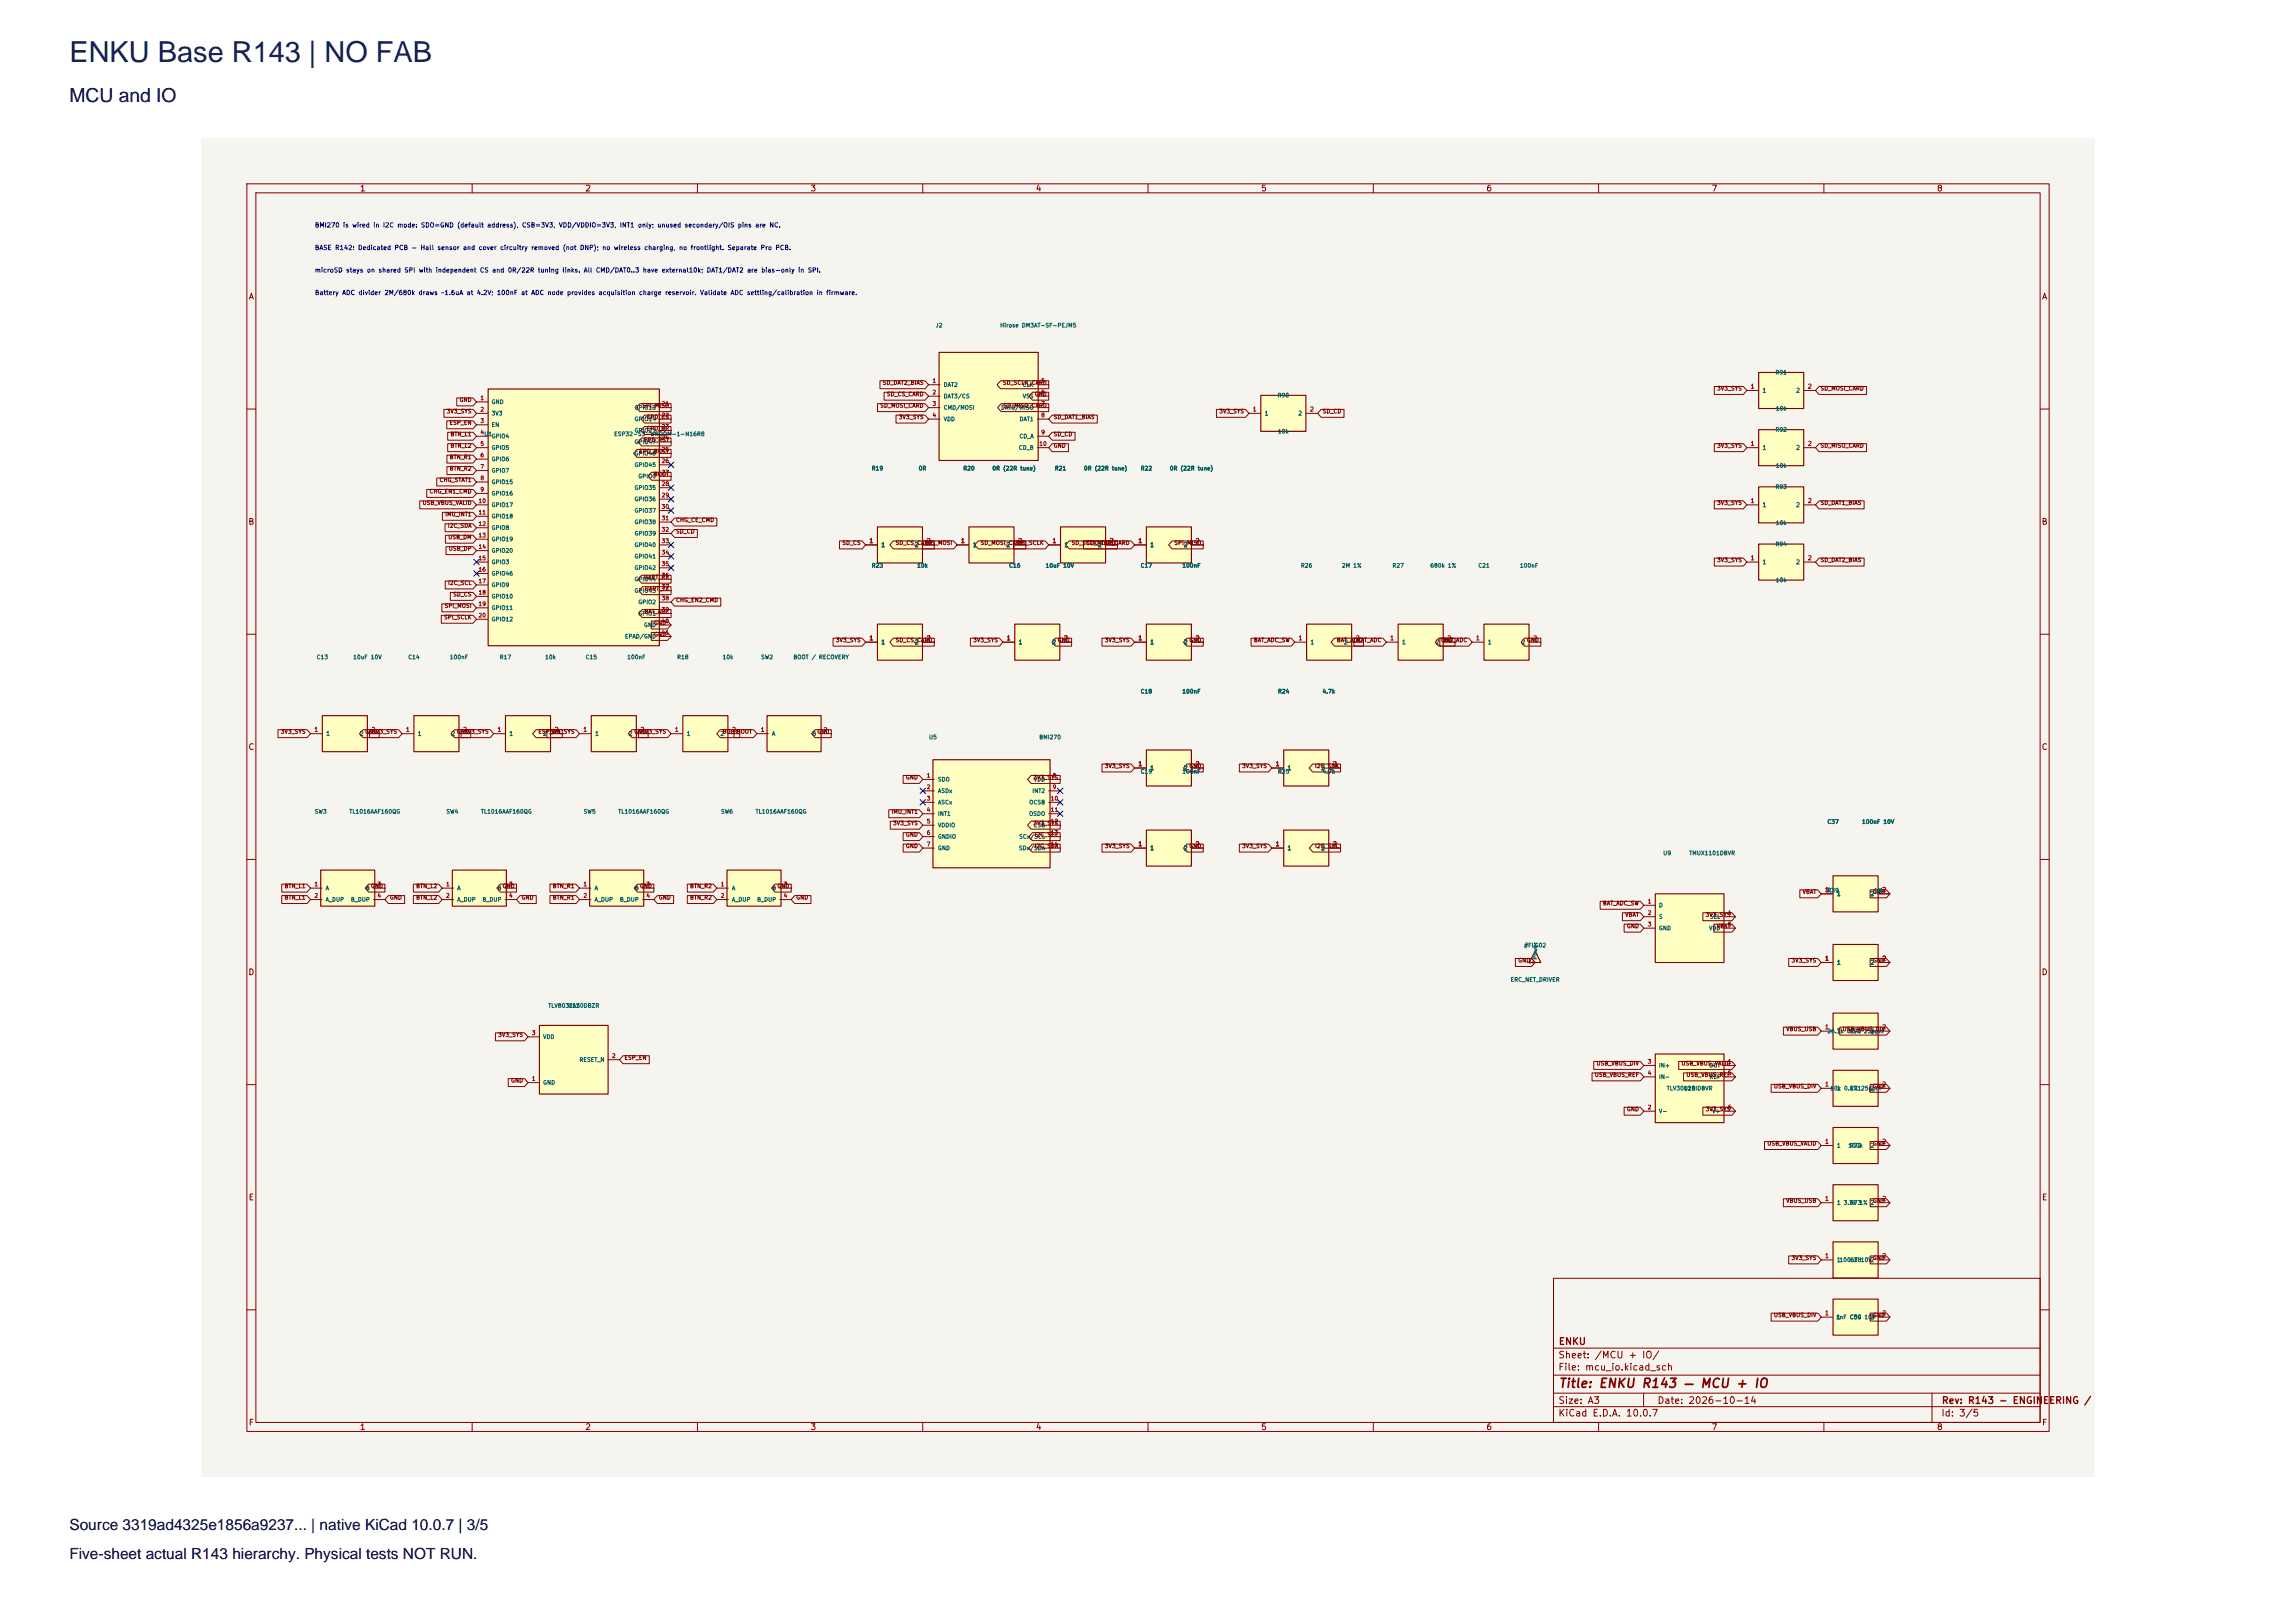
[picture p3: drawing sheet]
<svg xmlns="http://www.w3.org/2000/svg" width="420mm" height="297mm" viewBox="0 0 420 297" stroke-linecap="round" stroke-linejoin="round" font-family="sans-serif">
<defs><g id="words">
<text font-size="5.3" fill="#172b40" x="12.7" y="11.3">ENKU Base R143 | NO FAB</text>
<text font-size="3.5" x="12.7" y="18.7">MCU and IO</text>
<g font-size="2.8">
<text x="12.7" y="280.1">Source 3319ad4325e1856a9237... | native KiCad 10.0.7 | 3/5</text>
<text x="12.7" y="285.4">Five-sheet actual R143 hierarchy. Physical tests NOT RUN.</text>
</g>
<text font-size="1.7" fill="#840000" x="285" y="254.4">Title: ENKU R143 — MCU + IO</text>
<g font-size="1.2" fill="#840000">
<text x="285" y="251.1">File: mcu_io.kicad_sch</text>
<text x="285" y="248.9">Sheet: /MCU + IO/</text>
<text x="285" y="246.4">ENKU</text>
<text x="285" y="257.2">Size: A3</text>
<text x="303.1" y="257.2">Date: 2026-10-14</text>
<text x="355.1" y="257.2">Rev: R143 - ENGINEERING /</text>
<text x="285" y="259.5">KiCad E.D.A. 10.0.7</text>
<text x="355" y="259.5">Id: 3/5</text>
</g>
<g font-size="1.1" fill="#840000">
<text x="65.7" y="35.3">1</text>
<text x="106.9" y="35.3">2</text>
<text x="148.2" y="35.3">3</text>
<text x="189.4" y="35.3">4</text>
<text x="230.6" y="35.3">5</text>
<text x="271.8" y="35.3">6</text>
<text x="313" y="35.3">7</text>
<text x="354.2" y="35.3">8</text>
<text x="45.4" y="55.1">A</text>
<text x="373.4" y="55.1">A</text>
<text x="45.3" y="96.3">B</text>
<text x="373.4" y="96.3">B</text>
<text x="45.3" y="137.5">C</text>
<text x="373.4" y="137.5">C</text>
<text x="45.3" y="178.7">D</text>
<text x="373.4" y="178.7">D</text>
<text x="45.4" y="219.9">E</text>
<text x="373.4" y="219.9">E</text>
<text x="45.4" y="261.1">F</text>
<text x="65.7" y="261.9">1</text>
<text x="106.9" y="261.9">2</text>
<text x="148.2" y="261.9">3</text>
<text x="189.4" y="261.9">4</text>
<text x="230.6" y="261.9">5</text>
<text x="271.8" y="261.9">6</text>
<text x="313" y="261.9">7</text>
<text x="354.2" y="261.9">8</text>
<text x="373.4" y="261.1">F</text>
</g>
<g font-size=".8" fill="#0000c2">
<text x="57.5" y="41.8">BMI270 is wired in I2C mode: SDO=GND (default address), CSB=3V3, VDD/VDDIO=3V3, INT1 only; unused secondary/OIS pins are NC.</text>
<text x="57.5" y="45.9">BASE R142: Dedicated PCB - Hall sensor and cover circuitry removed (not DNP); no wireless charging, no frontlight. Separate Pro PCB.</text>
<text x="57.5" y="50.1">microSD stays on shared SPI with independent CS and 0R/22R tuning links. All CMD/DAT0..3 have external10k; DAT1/DAT2 are bias-only in SPI.</text>
<text x="57.5" y="54.2">Battery ADC divider 2M/680k draws ~1.6uA at 4.2V; 100nF at ADC node provides acquisition charge reservoir. Validate ADC settling/calibration in firmware.</text>
</g>
<g font-size=".8" fill="#a90000">
<text x="320.1" y="71.3">1</text>
<text x="330.6" y="71.3">2</text>
<text x="229.1" y="75.5">1</text>
<text x="239.5" y="75.5">2</text>
<text x="320.1" y="81.8">1</text>
<text x="330.6" y="81.8">2</text>
<text x="320.1" y="92.2">1</text>
<text x="330.6" y="92.2">2</text>
<text x="158.9" y="99.6">1</text>
<text x="169.4" y="99.6">2</text>
<text x="175.7" y="99.6">1</text>
<text x="186.1" y="99.6">2</text>
<text x="192.4" y="99.6">1</text>
<text x="202.9" y="99.6">2</text>
<text x="208.1" y="99.6">1</text>
<text x="218.6" y="99.6">2</text>
<text x="320.1" y="102.7">1</text>
<text x="330.6" y="102.7">2</text>
<text x="158.9" y="117.4">1</text>
<text x="169.4" y="117.4">2</text>
<text x="184.1" y="117.4">1</text>
<text x="194.5" y="117.4">2</text>
<text x="208.1" y="117.4">1</text>
<text x="218.6" y="117.4">2</text>
<text x="237.4" y="117.4">1</text>
<text x="247.9" y="117.4">2</text>
<text x="254.2" y="117.4">1</text>
<text x="264.7" y="117.4">2</text>
<text x="269.9" y="117.4">1</text>
<text x="280.4" y="117.4">2</text>
<text x="57.4" y="134.1">1</text>
<text x="67.9" y="134.1">2</text>
<text x="74.1" y="134.1">1</text>
<text x="84.6" y="134.1">2</text>
<text x="90.9" y="134.1">1</text>
<text x="101.4" y="134.1">2</text>
<text x="106.6" y="134.1">1</text>
<text x="117.1" y="134.1">2</text>
<text x="123.3" y="134.1">1</text>
<text x="133.8" y="134.1">2</text>
<text x="208.1" y="140.4">1</text>
<text x="218.6" y="140.4">2</text>
<text x="233.3" y="140.4">1</text>
<text x="243.7" y="140.4">2</text>
<text x="208.1" y="155">1</text>
<text x="218.6" y="155">2</text>
<text x="233.3" y="155">1</text>
<text x="243.7" y="155">2</text>
<text x="333.7" y="163.4">1</text>
<text x="333.7" y="176">1</text>
<text x="344.2" y="176">2</text>
<text x="333.7" y="188.5">1</text>
<text x="344.2" y="188.5">2</text>
<text x="333.7" y="199">1</text>
<text x="344.2" y="199">2</text>
<text x="333.7" y="209.5">1</text>
<text x="344.2" y="209.5">2</text>
<text x="333.7" y="219.9">1</text>
<text x="344.2" y="219.9">2</text>
<text x="333.7" y="230.4">1</text>
<text x="344.2" y="230.4">2</text>
<text x="333.7" y="240.9">1</text>
<text x="344.2" y="240.9">2</text>
</g>
<g font-size=".8" fill="#006464">
<text x="231.2" y="76.2">1</text>
<text x="237.4" y="76.2">2</text>
<text x="322.3" y="72">1</text>
<text x="328.4" y="72">2</text>
<text x="322.3" y="82.5">1</text>
<text x="328.4" y="82.5">2</text>
<text x="322.3" y="93">1</text>
<text x="328.4" y="93">2</text>
<text x="161.1" y="100.3">1</text>
<text x="167.2" y="100.3">2</text>
<text x="177.8" y="100.3">1</text>
<text x="184" y="100.3">2</text>
<text x="194.6" y="100.3">1</text>
<text x="200.7" y="100.3">2</text>
<text x="210.3" y="100.3">1</text>
<text x="216.4" y="100.3">2</text>
<text x="322.3" y="103.5">1</text>
<text x="328.4" y="103.5">2</text>
<text x="161.1" y="118.1">1</text>
<text x="167.2" y="118.1">2</text>
<text x="186.2" y="118.1">1</text>
<text x="192.4" y="118.1">2</text>
<text x="210.3" y="118.1">1</text>
<text x="216.4" y="118.1">2</text>
<text x="239.6" y="118.1">1</text>
<text x="245.7" y="118.1">2</text>
<text x="256.3" y="118.1">1</text>
<text x="262.5" y="118.1">2</text>
<text x="272.1" y="118.1">1</text>
<text x="278.2" y="118.1">2</text>
<text x="59.6" y="134.9">1</text>
<text x="65.7" y="134.9">2</text>
<text x="76.3" y="134.9">1</text>
<text x="82.5" y="134.9">2</text>
<text x="93.1" y="134.9">1</text>
<text x="99.2" y="134.9">2</text>
<text x="108.8" y="134.9">1</text>
<text x="114.9" y="134.9">2</text>
<text x="125.5" y="134.9">1</text>
<text x="131.7" y="134.9">2</text>
<text x="210.3" y="141.1">1</text>
<text x="216.4" y="141.1">2</text>
<text x="235.4" y="141.1">1</text>
<text x="241.6" y="141.1">2</text>
<text x="210.3" y="155.8">1</text>
<text x="216.4" y="155.8">2</text>
<text x="235.4" y="155.8">1</text>
<text x="241.6" y="155.8">2</text>
<text x="335.9" y="164.2">1</text>
<text x="342" y="164.2">2</text>
<text x="335.9" y="176.7">1</text>
<text x="342" y="176.7">2</text>
<text x="335.9" y="189.3">1</text>
<text x="342" y="189.3">2</text>
<text x="335.9" y="199.8">1</text>
<text x="342" y="199.8">2</text>
<text x="335.9" y="210.2">1</text>
<text x="342" y="210.2">2</text>
<text x="335.9" y="220.7">1</text>
<text x="335.9" y="231.2">1</text>
<text x="342" y="231.2">2</text>
<text x="335.9" y="241.6">1</text>
<text x="342" y="241.6">2</text>
</g>
<g font-size=".7" fill="#006464">
<text x="171.1" y="60.1">J2</text>
<text x="182.9" y="60.1">Hirose DM3AT-SF-PEJM5</text>
<text x="172.5" y="71">DAT2</text>
<text x="187" y="71">CLK</text>
<text x="324.7" y="68.7">R91</text>
<text x="89.8" y="74.1">GND</text>
<text x="89.8" y="76.2">3V3</text>
<text x="116" y="75.1">GPIO13</text>
<text x="116" y="77.2">GPIO14</text>
<text x="172.5" y="73.1">DAT3/CS</text>
<text x="172.5" y="75.1">CMD/MOSI</text>
<text x="172.5" y="77.2">VDD</text>
<text x="183" y="75.1">DAT0/MISO</text>
<text x="186.4" y="77.2">DAT1</text>
<text x="187" y="73.1">VSS</text>
<text x="233.6" y="72.9">R90</text>
<text x="324.8" y="75.3">10k</text>
<text x="88.5" y="80">U1</text>
<text x="89.8" y="78.3">EN</text>
<text x="89.8" y="80.4">GPIO4</text>
<text x="89.8" y="82.5">GPIO5</text>
<text x="112.3" y="80">ESP32-S3-WROOM-1-N16R8</text>
<text x="116" y="79.3">GPIO21</text>
<text x="116" y="81.4">GPIO47</text>
<text x="116" y="83.5">GPIO48</text>
<text x="186.3" y="82.5">CD_B</text>
<text x="186.4" y="80.4">CD_A</text>
<text x="233.7" y="79.5">10k</text>
<text x="324.7" y="79.2">R92</text>
<text x="89.8" y="84.6">GPIO6</text>
<text x="89.8" y="86.7">GPIO7</text>
<text x="89.8" y="88.8">GPIO15</text>
<text x="116" y="85.6">GPIO45</text>
<text x="116" y="89.8">GPIO35</text>
<text x="116.7" y="87.7">GPIO0</text>
<text x="159.4" y="86.3">R19</text>
<text x="168" y="86.3">0R</text>
<text x="176.1" y="86.3">R20</text>
<text x="181.4" y="86.3">0R (22R tune)</text>
<text x="192.9" y="86.3">R21</text>
<text x="198.2" y="86.3">0R (22R tune)</text>
<text x="208.6" y="86.3">R22</text>
<text x="213.9" y="86.3">0R (22R tune)</text>
<text x="324.7" y="89.6">R93</text>
<text x="324.8" y="85.8">10k</text>
<text x="89.8" y="90.8">GPIO16</text>
<text x="89.8" y="92.9">GPIO17</text>
<text x="89.8" y="95">GPIO18</text>
<text x="116" y="91.9">GPIO36</text>
<text x="116" y="94">GPIO37</text>
<text x="89.8" y="97.1">GPIO8</text>
<text x="89.8" y="99.2">GPIO19</text>
<text x="89.8" y="101.3">GPIO20</text>
<text x="116" y="96.1">GPIO38</text>
<text x="116" y="98.2">GPIO39</text>
<text x="116" y="100.3">GPIO40</text>
<text x="324.7" y="100.1">R94</text>
<text x="324.8" y="96.2">10k</text>
<text x="89.8" y="103.4">GPIO3</text>
<text x="89.8" y="105.5">GPIO46</text>
<text x="89.8" y="107.6">GPIO9</text>
<text x="116" y="102.4">GPIO41</text>
<text x="116" y="104.5">GPIO42</text>
<text x="116" y="106.5">GPIO44</text>
<text x="159.4" y="104">R23</text>
<text x="167.7" y="104">10k</text>
<text x="184.5" y="104">C16</text>
<text x="191.2" y="104">10uF 10V</text>
<text x="208.6" y="104">C17</text>
<text x="216.2" y="104">100nF</text>
<text x="237.9" y="104">R26</text>
<text x="245.4" y="104">2M 1%</text>
<text x="254.6" y="104">R27</text>
<text x="261.6" y="104">680k 1%</text>
<text x="270.3" y="104">C21</text>
<text x="277.9" y="104">100nF</text>
<text x="324.8" y="106.7">10k</text>
<text x="89.8" y="109.7">GPIO10</text>
<text x="89.8" y="111.8">GPIO11</text>
<text x="89.8" y="113.9">GPIO12</text>
<text x="116" y="108.6">GPIO43</text>
<text x="116.7" y="110.7">GPIO2</text>
<text x="116.7" y="112.8">GPIO1</text>
<text x="114.2" y="117">EPAD/GND</text>
<text x="117.7" y="114.9">GND</text>
<text x="57.8" y="120.8">C13</text>
<text x="64.5" y="120.8">10uF 10V</text>
<text x="74.6" y="120.8">C14</text>
<text x="82.2" y="120.8">100nF</text>
<text x="91.3" y="120.8">R17</text>
<text x="99.6" y="120.8">10k</text>
<text x="107" y="120.8">C15</text>
<text x="114.7" y="120.8">100nF</text>
<text x="123.8" y="120.8">R18</text>
<text x="132.1" y="120.8">10k</text>
<text x="139.1" y="120.8">SW2</text>
<text x="145" y="120.8">BOOT / RECOVERY</text>
<text x="208.6" y="127.1">C18</text>
<text x="216.2" y="127.1">100nF</text>
<text x="233.7" y="127.1">R24</text>
<text x="241.8" y="127.1">4.7k</text>
<text x="141.1" y="134.8">A</text>
<text x="148.5" y="134.8">B</text>
<text x="169.9" y="135.5">U5</text>
<text x="190" y="135.5">BMI270</text>
<text x="171.5" y="143.2">SDO</text>
<text x="189" y="143.2">VDD</text>
<text x="208.6" y="141.7">C19</text>
<text x="216.2" y="141.7">100nF</text>
<text x="233.7" y="141.7">R25</text>
<text x="241.8" y="141.7">4.7k</text>
<text x="57.5" y="149.1">SW3</text>
<text x="63.8" y="149.1">TL1016AAF160QG</text>
<text x="81.6" y="149.1">SW4</text>
<text x="87.9" y="149.1">TL1016AAF160QG</text>
<text x="106.7" y="149.1">SW5</text>
<text x="113" y="149.1">TL1016AAF160QG</text>
<text x="131.8" y="149.1">SW6</text>
<text x="138.1" y="149.1">TL1016AAF160QG</text>
<text x="171.5" y="145.3">ASDx</text>
<text x="171.5" y="147.4">ASCx</text>
<text x="171.5" y="149.5">INT1</text>
<text x="188.2" y="149.5">OSDO</text>
<text x="188.2" y="147.4">OCSB</text>
<text x="188.8" y="145.3">INT2</text>
<text x="171.5" y="151.6">VDDIO</text>
<text x="171.5" y="153.7">GNDIO</text>
<text x="171.5" y="155.7">GND</text>
<text x="186.3" y="155.7">SDx/SDA</text>
<text x="186.3" y="153.7">SCx/SCL</text>
<text x="189" y="151.6">CSB</text>
<text x="334.2" y="150.9">C37</text>
<text x="340.5" y="150.9">100nF 10V</text>
<text x="304.2" y="156.7">U9</text>
<text x="308.9" y="156.7">TMUX1101DBVR</text>
<text x="59.5" y="163.1">A</text>
<text x="59.5" y="165.2">A_DUP</text>
<text x="64.1" y="165.2">B_DUP</text>
<text x="66.9" y="163.1">B</text>
<text x="83.6" y="163.1">A</text>
<text x="83.6" y="165.2">A_DUP</text>
<text x="88.2" y="165.2">B_DUP</text>
<text x="90.9" y="163.1">B</text>
<text x="108.7" y="163.1">A</text>
<text x="108.7" y="165.2">A_DUP</text>
<text x="113.3" y="165.2">B_DUP</text>
<text x="116.1" y="163.1">B</text>
<text x="133.8" y="163.1">A</text>
<text x="133.8" y="165.2">A_DUP</text>
<text x="138.4" y="165.2">B_DUP</text>
<text x="141.2" y="163.1">B</text>
<text x="303.4" y="166.2">D</text>
<text x="334.2" y="163.5">R39</text>
<text x="342.7" y="163.5">1M2</text>
<text x="278.7" y="173.5">#FLG02</text>
<text x="303.4" y="168.3">S</text>
<text x="303.4" y="170.4">GND</text>
<text x="312.5" y="170.4">VDD</text>
<text x="312.7" y="168.3">SEL</text>
<text x="276.2" y="179.8">ERC_NET_DRIVER</text>
<text x="281.4" y="175.7" transform="rotate(-90 281.4 175.7)">Power</text>
<text x="100.2" y="184.6">TLV803EA30DBZR</text>
<text x="103.8" y="184.6">U11</text>
<text x="99.3" y="190.3">VDD</text>
<text x="334.2" y="189.2">26.7k 0.1% 25ppm</text>
<text x="338.3" y="189.2">R70</text>
<text x="105.9" y="194.5">RESET_N</text>
<text x="303.4" y="195.5">IN+</text>
<text x="303.4" y="197.6">IN-</text>
<text x="312.5" y="195.5">OUT</text>
<text x="312.6" y="197.6">REF</text>
<text x="99.3" y="198.7">GND</text>
<text x="303.4" y="203.9">V-</text>
<text x="304.8" y="199.7">TLV3012BIDBVR</text>
<text x="307.9" y="199.7">U10</text>
<text x="313.1" y="203.9">V+</text>
<text x="334.7" y="199.7">10k 0.1%</text>
<text x="338.3" y="199.7">R7125ppm</text>
<text x="338" y="210.2">100k</text>
<text x="338.3" y="210.2">R72</text>
<text x="337.2" y="220.6">3.3k 1% 2</text>
<text x="338.3" y="220.6">R73</text>
<text x="336.4" y="231.1">100nF</text>
<text x="338.3" y="231.1">C3810V</text>
<text x="335.7" y="241.6">1nF C0G 10V</text>
<text x="339" y="241.6">39</text>
</g>
<g font-size=".7" fill="#840000">
<text x="161.4" y="70.6">SD_DAT2_BIAS</text>
<text x="183.4" y="70.6">SD_SCLK_CARD</text>
<text x="314" y="71.6">3V3_SYS</text>
<text x="332.9" y="71.6">SD_MOSI_CARD</text>
<text x="81.6" y="75.8">3V3_SYS</text>
<text x="82.1" y="77.9">ESP_EN</text>
<text x="84" y="73.7">GND</text>
<text x="117.4" y="74.8">SPI_MISO</text>
<text x="118.2" y="76.9">EPD_CS</text>
<text x="160.9" y="74.8">SD_MOSI_CARD</text>
<text x="162.1" y="72.7">SD_CS_CARD</text>
<text x="164.3" y="76.9">3V3_SYS</text>
<text x="183.5" y="74.8">SD_MISO_CARD</text>
<text x="189.2" y="72.7">GND</text>
<text x="192.7" y="76.9">SD_DAT1_BIAS</text>
<text x="222.9" y="75.8">3V3_SYS</text>
<text x="241.9" y="75.8">SD_CD</text>
<text x="82.3" y="80">BTN_L1</text>
<text x="82.3" y="82.1">BTN_L2</text>
<text x="116.9" y="83.1">EPD_BUSY</text>
<text x="117.7" y="81.1">EPD_RST</text>
<text x="118.2" y="79">EPD_DC</text>
<text x="192.7" y="80">SD_CD</text>
<text x="192.7" y="82.1">GND</text>
<text x="314" y="82.1">3V3_SYS</text>
<text x="332.9" y="82.1">SD_MISO_CARD</text>
<text x="80.3" y="88.4">CHG_STAT1</text>
<text x="82.2" y="86.3">BTN_R2</text>
<text x="82.2" y="84.2">BTN_R1</text>
<text x="119.5" y="87.3">BOOT</text>
<text x="77.2" y="92.6">USB_VBUS_VALID</text>
<text x="78.5" y="90.5">CHG_EN1_CMD</text>
<text x="81.4" y="94.7">IMU_INT1</text>
<text x="123.6" y="95.7">CHG_CE_CMD</text>
<text x="314" y="92.6">3V3_SYS</text>
<text x="332.9" y="92.6">SD_DAT1_BIAS</text>
<text x="81.8" y="96.8">I2C_SDA</text>
<text x="81.9" y="98.8">USB_DM</text>
<text x="82" y="100.9">USB_DP</text>
<text x="123.6" y="97.8">SD_CD</text>
<text x="154" y="99.9">SD_CS</text>
<text x="163.7" y="99.9">SD_CS_CARD</text>
<text x="169.2" y="99.9">SPI_MOSI</text>
<text x="179.3" y="99.9">SD_MOSI_CARD</text>
<text x="185.8" y="99.9">SPI_SCLK</text>
<text x="195.9" y="99.9">SD_SCLK_CARD</text>
<text x="198.6" y="99.9">SD_MISO_CARD</text>
<text x="214.7" y="99.9">SPI_MISO</text>
<text x="81.9" y="107.2">I2C_SCL</text>
<text x="117.7" y="106.2">UART_RX</text>
<text x="314" y="103">3V3_SYS</text>
<text x="332.9" y="103">SD_DAT2_BIAS</text>
<text x="81.1" y="113.5">SPI_SCLK</text>
<text x="81.2" y="111.4">SPI_MOSI</text>
<text x="82.8" y="109.3">SD_CS</text>
<text x="117.8" y="112.5">BAT_ADC</text>
<text x="117.9" y="108.3">UART_TX</text>
<text x="123.6" y="110.4">CHG_EN2_CMD</text>
<text x="119.6" y="114.5">GND</text>
<text x="119.6" y="116.6">GND</text>
<text x="152.8" y="117.7">3V3_SYS</text>
<text x="163.7" y="117.7">SD_CS_CARD</text>
<text x="177.9" y="117.7">3V3_SYS</text>
<text x="193.4" y="117.7">GND</text>
<text x="202" y="117.7">3V3_SYS</text>
<text x="217.5" y="117.7">GND</text>
<text x="229.3" y="117.7">BAT_ADC_SW</text>
<text x="244.5" y="117.7">BAT_ADC</text>
<text x="248.1" y="117.7">BAT_ADC</text>
<text x="263.5" y="117.7">GND</text>
<text x="263.8" y="117.7">BAT_ADC</text>
<text x="279.2" y="117.7">GND</text>
<text x="51.3" y="134.4">3V3_SYS</text>
<text x="66.7" y="134.4">GND</text>
<text x="68" y="134.4">3V3_SYS</text>
<text x="83.5" y="134.4">GND</text>
<text x="84.8" y="134.4">3V3_SYS</text>
<text x="98.4" y="134.4">ESP_EN</text>
<text x="100.5" y="134.4">3V3_SYS</text>
<text x="115.9" y="134.4">GND</text>
<text x="117.2" y="134.4">3V3_SYS</text>
<text x="132.1" y="134.4">BOOT</text>
<text x="134.7" y="134.4">BOOT</text>
<text x="149.4" y="134.4">GND</text>
<text x="165.6" y="142.8">GND</text>
<text x="188.9" y="142.8">3V3_SYS</text>
<text x="202" y="140.7">3V3_SYS</text>
<text x="217.5" y="140.7">GND</text>
<text x="227.1" y="140.7">3V3_SYS</text>
<text x="240.4" y="140.7">I2C_SDA</text>
<text x="163" y="149.1">IMU_INT1</text>
<text x="163.3" y="151.2">3V3_SYS</text>
<text x="165.6" y="153.3">GND</text>
<text x="165.6" y="155.4">GND</text>
<text x="188.9" y="151.2">3V3_SYS</text>
<text x="189.1" y="155.4">I2C_SDA</text>
<text x="189.2" y="153.3">I2C_SCL</text>
<text x="202" y="155.4">3V3_SYS</text>
<text x="217.5" y="155.4">GND</text>
<text x="227.1" y="155.4">3V3_SYS</text>
<text x="240.5" y="155.4">I2C_SCL</text>
<text x="52" y="164.8">BTN_L1</text>
<text x="52" y="162.7">BTN_L1</text>
<text x="67.8" y="162.7">GND</text>
<text x="71.2" y="164.8">GND</text>
<text x="76" y="162.7">BTN_L2</text>
<text x="76" y="164.8">BTN_L2</text>
<text x="91.8" y="162.7">GND</text>
<text x="95.3" y="164.8">GND</text>
<text x="101" y="162.7">BTN_R1</text>
<text x="101" y="164.8">BTN_R1</text>
<text x="117" y="162.7">GND</text>
<text x="120.4" y="164.8">GND</text>
<text x="126.1" y="162.7">BTN_R2</text>
<text x="126.1" y="164.8">BTN_R2</text>
<text x="142.1" y="162.7">GND</text>
<text x="145.6" y="164.8">GND</text>
<text x="293.1" y="165.8">BAT_ADC_SW</text>
<text x="297.2" y="167.9">VBAT</text>
<text x="311.9" y="167.9">3V3_SYS</text>
<text x="329.7" y="163.7">VBAT</text>
<text x="342.5" y="163.7">GND</text>
<text x="297.5" y="170">GND</text>
<text x="314" y="170">VBAT</text>
<text x="277.6" y="176.3">GND</text>
<text x="327.6" y="176.3">3V3_SYS</text>
<text x="342.5" y="176.3">GND</text>
<text x="91.1" y="189.9">3V3_SYS</text>
<text x="326.6" y="188.9">VBUS_USB</text>
<text x="337" y="188.9">USB_VBUS_DIV</text>
<text x="114.2" y="194.1">ESP_EN</text>
<text x="291.6" y="197.2">USB_VBUS_REF</text>
<text x="292" y="195.1">USB_VBUS_DIV</text>
<text x="307.5" y="195.1">USB_VBUS_VALID</text>
<text x="308.4" y="197.2">USB_VBUS_REF</text>
<text x="93.4" y="198.3">GND</text>
<text x="297.5" y="203.5">GND</text>
<text x="311.9" y="203.5">3V3_SYS</text>
<text x="324.4" y="199.3">USB_VBUS_DIV</text>
<text x="342.5" y="199.3">GND</text>
<text x="323.2" y="209.8">USB_VBUS_VALID</text>
<text x="342.5" y="209.8">GND</text>
<text x="326.6" y="220.3">VBUS_USB</text>
<text x="342.5" y="220.3">GND</text>
<text x="327.6" y="230.7">3V3_SYS</text>
<text x="342.5" y="230.7">GND</text>
<text x="324.4" y="241.2">USB_VBUS_DIV</text>
<text x="342.5" y="241.2">GND</text>
</g>
<g font-size=".7" fill="#a90000">
<text x="170.5" y="70.2">1</text>
<text x="190.4" y="70.2">5</text>
<text x="87.8" y="73.4">1</text>
<text x="87.8" y="75.5">2</text>
<text x="87.8" y="77.6">3</text>
<text x="120.9" y="74.4">21</text>
<text x="120.9" y="76.5">22</text>
<text x="170.5" y="72.3">2</text>
<text x="170.5" y="74.4">3</text>
<text x="170.5" y="76.5">4</text>
<text x="190.4" y="72.3">6</text>
<text x="190.4" y="74.4">7</text>
<text x="190.4" y="76.5">8</text>
<text x="87.8" y="79.7">4</text>
<text x="87.8" y="81.8">5</text>
<text x="87.8" y="83.8">6</text>
<text x="120.9" y="78.6">23</text>
<text x="120.9" y="80.7">24</text>
<text x="120.9" y="82.8">25</text>
<text x="190" y="81.8">10</text>
<text x="190.4" y="79.7">9</text>
<text x="87.8" y="85.9">7</text>
<text x="87.8" y="88">8</text>
<text x="120.9" y="84.9">26</text>
<text x="120.9" y="87">27</text>
<text x="120.9" y="89.1">28</text>
<text x="87.4" y="92.2">10</text>
<text x="87.4" y="94.3">11</text>
<text x="87.8" y="90.1">9</text>
<text x="120.9" y="91.2">29</text>
<text x="120.9" y="93.3">30</text>
<text x="120.9" y="95.4">31</text>
<text x="87.4" y="96.4">12</text>
<text x="87.4" y="98.5">13</text>
<text x="87.4" y="100.6">14</text>
<text x="120.9" y="97.5">32</text>
<text x="120.9" y="99.5">33</text>
<text x="120.9" y="101.6">34</text>
<text x="87.4" y="102.7">15</text>
<text x="87.4" y="104.8">16</text>
<text x="87.4" y="106.9">17</text>
<text x="120.9" y="103.7">35</text>
<text x="120.9" y="105.8">36</text>
<text x="120.9" y="107.9">37</text>
<text x="87.4" y="109">18</text>
<text x="87.4" y="111.1">19</text>
<text x="87.4" y="113.2">20</text>
<text x="120.9" y="110">38</text>
<text x="120.9" y="112.1">39</text>
<text x="120.9" y="114.2">40</text>
<text x="120.9" y="116.3">41</text>
<text x="139.1" y="134.1">1</text>
<text x="150.6" y="134.1">2</text>
<text x="169.4" y="142.5">1</text>
<text x="192.5" y="142.5">8</text>
<text x="169.4" y="144.6">2</text>
<text x="169.4" y="146.7">3</text>
<text x="169.4" y="148.7">4</text>
<text x="192.1" y="146.7">10</text>
<text x="192.1" y="148.7">11</text>
<text x="192.5" y="144.6">9</text>
<text x="169.4" y="150.8">5</text>
<text x="169.4" y="152.9">6</text>
<text x="169.4" y="155">7</text>
<text x="192.1" y="150.8">12</text>
<text x="192.1" y="152.9">13</text>
<text x="192.1" y="155">14</text>
<text x="57.4" y="162.4">1</text>
<text x="57.4" y="164.4">2</text>
<text x="68.9" y="162.4">3</text>
<text x="68.9" y="164.4">4</text>
<text x="81.5" y="162.4">1</text>
<text x="81.5" y="164.4">2</text>
<text x="93" y="162.4">3</text>
<text x="93" y="164.4">4</text>
<text x="106.6" y="162.4">1</text>
<text x="106.6" y="164.4">2</text>
<text x="118.1" y="162.4">3</text>
<text x="118.1" y="164.4">4</text>
<text x="131.8" y="162.4">1</text>
<text x="131.8" y="164.4">2</text>
<text x="143.3" y="162.4">3</text>
<text x="143.3" y="164.4">4</text>
<text x="301.3" y="165.5">1</text>
<text x="301.3" y="167.6">2</text>
<text x="316" y="167.6">4</text>
<text x="301.3" y="169.7">3</text>
<text x="316" y="169.7">5</text>
<text x="280.6" y="176.5" transform="rotate(-90 280.6 176.5)">1</text>
<text x="97.2" y="189.6">3</text>
<text x="97.2" y="197.9">1</text>
<text x="111.9" y="193.8">2</text>
<text x="301.3" y="194.8">3</text>
<text x="301.3" y="196.9">4</text>
<text x="316" y="194.8">1</text>
<text x="316" y="196.9">5</text>
<text x="301.3" y="203.2">2</text>
<text x="316" y="203.2">6</text>
</g>
</g></defs>
<path d="M36.9 25.4h346.2v244.8h-346.2z" fill="#f5f4ef" stroke="#f5f4ef" stroke-width=".18"/>
<g fill="none" stroke="#840000" stroke-width=".18">
<path d="M45.2 33.6h329.6v228.3h-329.6zM46.8 35.3h326.4v225h-326.4zM86.4 33.6v1.7M127.6 33.6v1.7M168.8 33.6v1.7M210 33.6v1.7M251.2 33.6v1.7M292.4 33.6v1.7M333.6 33.6v1.7M45.2 74.9h1.6M373.2 74.9h1.6M45.2 116.1h1.6"/>
<path d="M373.2 116.1h1.6M45.2 157.3h1.6M373.2 157.3h1.6M45.2 198.5h1.6M373.2 198.5h1.6M45.2 239.7h1.6M284.2 233.9h89v26.4h-89zM373.2 239.7h1.6M284.2 257.4h89M284.2 254.9h89M284.2 251.6h89M284.2 246.7h89"/>
<path d="M300.7 254.9v2.5M353.4 254.9v5.4M86.4 260.3v1.6M127.6 260.3v1.6M168.8 260.3v1.6M210 260.3v1.6M251.2 260.3v1.6M292.4 260.3v1.6M333.6 260.3v1.6"/>
</g>
<path d="M335.3 185.4h8.2v6.6h-8.2z" fill="#ffffc2"/>
<path d="M335.3 185.4h8.2v6.6h-8.2z" fill="none" stroke="#840000" stroke-width=".21"/>
<path d="M333.1 188.7h2.1M343.6 188.7h2.1" fill="none" stroke="#840000" stroke-width=".18"/>
<path d="M280.8 174l1.1 2.1h-2.1z" fill="#ffffc2"/>
<path d="M280.8 174l1.1 2.1h-2.1z" fill="none" stroke="#840000" stroke-width=".21"/>
<path d="M280.8 176.1h.1" fill="none" stroke="#840000" stroke-width=".18"/>
<path d="M335.3 216.8h8.2v6.6h-8.2z" fill="#ffffc2"/>
<path d="M335.3 216.8h8.2v6.6h-8.2z" fill="none" stroke="#840000" stroke-width=".21"/>
<path d="M333.1 220.1h2.1M343.6 220.1h2.1" fill="none" stroke="#840000" stroke-width=".18"/>
<path d="M335.3 206.3h8.2v6.6h-8.2z" fill="#ffffc2"/>
<path d="M335.3 206.3h8.2v6.6h-8.2z" fill="none" stroke="#840000" stroke-width=".21"/>
<path d="M333.1 209.6h2.1M343.6 209.6h2.1" fill="none" stroke="#840000" stroke-width=".18"/>
<path d="M209.7 114.2h8.2v6.6h-8.2z" fill="#ffffc2"/>
<path d="M209.7 114.2h8.2v6.6h-8.2z" fill="none" stroke="#840000" stroke-width=".21"/>
<path d="M207.5 117.5h2.1M218 117.5h2.1" fill="none" stroke="#840000" stroke-width=".18"/>
<path d="M230.6 72.3h8.3v6.6h-8.3z" fill="#ffffc2"/>
<path d="M230.6 72.3h8.3v6.6h-8.3z" fill="none" stroke="#840000" stroke-width=".21"/>
<path d="M228.5 75.6h2.1M238.9 75.6h2.1" fill="none" stroke="#840000" stroke-width=".18"/>
<path d="M335.3 237.7h8.2v6.6h-8.2z" fill="#ffffc2"/>
<path d="M335.3 237.7h8.2v6.6h-8.2z" fill="none" stroke="#840000" stroke-width=".21"/>
<path d="M333.1 241h2.1M343.6 241h2.1" fill="none" stroke="#840000" stroke-width=".18"/>
<path d="M335.3 227.3h8.2v6.6h-8.2z" fill="#ffffc2"/>
<path d="M335.3 227.3h8.2v6.6h-8.2z" fill="none" stroke="#840000" stroke-width=".21"/>
<path d="M333.1 230.6h2.1M343.6 230.6h2.1" fill="none" stroke="#840000" stroke-width=".18"/>
<path d="M133 159.2h9.9v6.6h-9.9z" fill="#ffffc2"/>
<path d="M133 159.2h9.9v6.6h-9.9z" fill="none" stroke="#840000" stroke-width=".21"/>
<path d="M131.1 162.5h2.1M131.1 164.6h2.1M142.6 162.5h2.1M142.6 164.6h2.1" fill="none" stroke="#840000" stroke-width=".18"/>
<path d="M239 114.2h8.2v6.6h-8.2z" fill="#ffffc2"/>
<path d="M239 114.2h8.2v6.6h-8.2z" fill="none" stroke="#840000" stroke-width=".21"/>
<path d="M236.8 117.5h2.1M247.3 117.5h2.1" fill="none" stroke="#840000" stroke-width=".18"/>
<path d="M124.9 131h8.3v6.6h-8.3z" fill="#ffffc2"/>
<path d="M124.9 131h8.3v6.6h-8.3z" fill="none" stroke="#840000" stroke-width=".21"/>
<path d="M122.7 134.3h2.1M133.2 134.3h2.1" fill="none" stroke="#840000" stroke-width=".18"/>
<path d="M160.5 114.2h8.2v6.6h-8.2z" fill="#ffffc2"/>
<path d="M160.5 114.2h8.2v6.6h-8.2z" fill="none" stroke="#840000" stroke-width=".21"/>
<path d="M158.3 117.5h2.1M168.8 117.5h2.1" fill="none" stroke="#840000" stroke-width=".18"/>
<path d="M140.3 131h9.9v6.6h-9.9z" fill="#ffffc2"/>
<path d="M140.3 131h9.9v6.6h-9.9z" fill="none" stroke="#840000" stroke-width=".21"/>
<path d="M138.5 134.3h2M150 134.3h2.1" fill="none" stroke="#840000" stroke-width=".18"/>
<path d="M92.5 131h8.2v6.6h-8.2z" fill="#ffffc2"/>
<path d="M92.5 131h8.2v6.6h-8.2z" fill="none" stroke="#840000" stroke-width=".21"/>
<path d="M90.3 134.3h2.1M100.8 134.3h2.1" fill="none" stroke="#840000" stroke-width=".18"/>
<path d="M335.3 195.9h8.2v6.6h-8.2z" fill="#ffffc2"/>
<path d="M335.3 195.9h8.2v6.6h-8.2z" fill="none" stroke="#840000" stroke-width=".21"/>
<path d="M333.1 199.2h2.1M343.6 199.2h2.1" fill="none" stroke="#840000" stroke-width=".18"/>
<path d="M185.6 114.2h8.3v6.6h-8.3z" fill="#ffffc2"/>
<path d="M185.6 114.2h8.3v6.6h-8.3z" fill="none" stroke="#840000" stroke-width=".21"/>
<path d="M183.5 117.5h2.1M193.9 117.5h2.1" fill="none" stroke="#840000" stroke-width=".18"/>
<path d="M321.7 68.2h8.2v6.6h-8.2z" fill="#ffffc2"/>
<path d="M321.7 68.2h8.2v6.6h-8.2z" fill="none" stroke="#840000" stroke-width=".21"/>
<path d="M319.5 71.5h2.1M330 71.5h2.1" fill="none" stroke="#840000" stroke-width=".18"/>
<path d="M108.2 131h8.2v6.6h-8.2z" fill="#ffffc2"/>
<path d="M108.2 131h8.2v6.6h-8.2z" fill="none" stroke="#840000" stroke-width=".21"/>
<path d="M106 134.3h2.1M116.5 134.3h2.1" fill="none" stroke="#840000" stroke-width=".18"/>
<path d="M302.8 192.9h12.6v12.5h-12.6z" fill="#ffffc2"/>
<path d="M302.8 192.9h12.6v12.5h-12.6z" fill="none" stroke="#840000" stroke-width=".21"/>
<path d="M300.7 195h2.1M300.7 197.1h2.1M315.4 195h2M315.4 197.1h2M300.7 203.3h2.1M315.4 203.3h2" fill="none" stroke="#840000" stroke-width=".18"/>
<path d="M321.7 78.6h8.2v6.6h-8.2z" fill="#ffffc2"/>
<path d="M321.7 78.6h8.2v6.6h-8.2z" fill="none" stroke="#840000" stroke-width=".21"/>
<path d="M319.5 81.9h2.1M330 81.9h2.1" fill="none" stroke="#840000" stroke-width=".18"/>
<path d="M171.8 64.5h18.1v19.8h-18.1z" fill="#ffffc2"/>
<path d="M171.8 64.5h18.1v19.8h-18.1z" fill="none" stroke="#840000" stroke-width=".21"/>
<path d="M169.9 70.4h2M169.9 72.5h2M169.9 74.6h2M169.9 76.7h2M189.7 70.4h2.1M189.7 72.5h2.1M189.7 74.6h2.1M189.7 76.7h2.1M189.7 79.8h2.1M189.7 81.9h2.1" fill="none" stroke="#840000" stroke-width=".18"/>
<path d="M107.9 159.2h9.9v6.6h-9.9z" fill="#ffffc2"/>
<path d="M107.9 159.2h9.9v6.6h-9.9z" fill="none" stroke="#840000" stroke-width=".21"/>
<path d="M106 162.5h2.1M106 164.6h2.1M117.5 162.5h2.1M117.5 164.6h2.1" fill="none" stroke="#840000" stroke-width=".18"/>
<path d="M98.7 187.6h12.5v12.6h-12.5z" fill="#ffffc2"/>
<path d="M98.7 187.6h12.5v12.6h-12.5z" fill="none" stroke="#840000" stroke-width=".21"/>
<path d="M96.6 198.1h2.1M96.6 189.7h2.1M111.2 193.9h2.1" fill="none" stroke="#840000" stroke-width=".18"/>
<path d="M335.3 172.8h8.2v6.6h-8.2z" fill="#ffffc2"/>
<path d="M335.3 172.8h8.2v6.6h-8.2z" fill="none" stroke="#840000" stroke-width=".21"/>
<path d="M333.1 176.1h2.1M343.6 176.1h2.1" fill="none" stroke="#840000" stroke-width=".18"/>
<path d="M321.7 89.1h8.2v6.6h-8.2z" fill="#ffffc2"/>
<path d="M321.7 89.1h8.2v6.6h-8.2z" fill="none" stroke="#840000" stroke-width=".21"/>
<path d="M319.5 92.4h2.1M330 92.4h2.1" fill="none" stroke="#840000" stroke-width=".18"/>
<path d="M335.3 160.3h8.2v6.6h-8.2z" fill="#ffffc2"/>
<path d="M335.3 160.3h8.2v6.6h-8.2z" fill="none" stroke="#840000" stroke-width=".21"/>
<path d="M333.1 163.6h2.1M343.6 163.6h2.1" fill="none" stroke="#840000" stroke-width=".18"/>
<path d="M177.2 96.4h8.3v6.6h-8.3z" fill="#ffffc2"/>
<path d="M177.2 96.4h8.3v6.6h-8.3z" fill="none" stroke="#840000" stroke-width=".21"/>
<path d="M175.1 99.7h2.1M185.6 99.7h2" fill="none" stroke="#840000" stroke-width=".18"/>
<path d="M160.5 96.4h8.2v6.6h-8.2z" fill="#ffffc2"/>
<path d="M160.5 96.4h8.2v6.6h-8.2z" fill="none" stroke="#840000" stroke-width=".21"/>
<path d="M158.3 99.7h2.1M168.8 99.7h2.1" fill="none" stroke="#840000" stroke-width=".18"/>
<path d="M321.7 99.6h8.2v6.6h-8.2z" fill="#ffffc2"/>
<path d="M321.7 99.6h8.2v6.6h-8.2z" fill="none" stroke="#840000" stroke-width=".21"/>
<path d="M319.5 102.9h2.1M330 102.9h2.1" fill="none" stroke="#840000" stroke-width=".18"/>
<path d="M209.7 96.4h8.2v6.6h-8.2z" fill="#ffffc2"/>
<path d="M209.7 96.4h8.2v6.6h-8.2z" fill="none" stroke="#840000" stroke-width=".21"/>
<path d="M207.5 99.7h2.1M218 99.7h2.1" fill="none" stroke="#840000" stroke-width=".18"/>
<path d="M82.7 159.2h9.9v6.6h-9.9z" fill="#ffffc2"/>
<path d="M82.7 159.2h9.9v6.6h-9.9z" fill="none" stroke="#840000" stroke-width=".21"/>
<path d="M80.9 162.5h2.1M80.9 164.6h2.1M92.4 162.5h2.1M92.4 164.6h2.1" fill="none" stroke="#840000" stroke-width=".18"/>
<path d="M209.7 151.9h8.2v6.6h-8.2z" fill="#ffffc2"/>
<path d="M209.7 151.9h8.2v6.6h-8.2z" fill="none" stroke="#840000" stroke-width=".21"/>
<path d="M207.5 155.2h2.1M218 155.2h2.1" fill="none" stroke="#840000" stroke-width=".18"/>
<path d="M89.3 71.2h31.3v47h-31.3z" fill="#ffffc2"/>
<path d="M89.3 71.2h31.3v47h-31.3z" fill="none" stroke="#840000" stroke-width=".21"/>
<g fill="none" stroke="#840000" stroke-width=".18">
<path d="M87.2 73.5h2.1M87.2 75.6h2.1M87.2 77.7h2.1M87.2 79.8h2.1M120.7 74.6h2M120.7 76.7h2M120.7 78.8h2M87.2 81.9h2.1M87.2 84h2.1M87.2 86.1h2.1M87.2 88.2h2.1M87.2 90.3h2.1"/>
<path d="M87.2 92.4h2.1M87.2 94.5h2.1M87.2 96.6h2.1M87.2 98.7h2.1M120.7 80.9h2M120.7 83h2M120.7 85.1h2M120.7 87.2h2M120.7 89.3h2M120.7 91.3h2M120.7 93.4h2M120.7 95.5h2"/>
<path d="M120.7 97.6h2M120.7 99.7h2M87.2 100.8h2.1M87.2 102.9h2.1M87.2 105h2.1M87.2 107h2.1M87.2 109.1h2.1M87.2 111.2h2.1M87.2 113.3h2.1M120.7 101.8h2M120.7 103.9h2M120.7 106h2"/>
<path d="M120.7 108.1h2M120.7 110.2h2M120.7 112.3h2M120.7 114.4h2M120.7 116.5h2"/>
</g>
<path d="M209.7 137.2h8.2v6.6h-8.2z" fill="#ffffc2"/>
<path d="M209.7 137.2h8.2v6.6h-8.2z" fill="none" stroke="#840000" stroke-width=".21"/>
<path d="M207.5 140.5h2.1M218 140.5h2.1" fill="none" stroke="#840000" stroke-width=".18"/>
<path d="M170.7 139h21.4v19.8h-21.4z" fill="#ffffc2"/>
<path d="M170.7 139h21.4v19.8h-21.4z" fill="none" stroke="#840000" stroke-width=".21"/>
<g fill="none" stroke="#840000" stroke-width=".18">
<path d="M168.8 142.6h2.1M168.8 144.7h2.1M168.8 146.8h2.1M168.8 148.9h2.1M168.8 151h2.1M168.8 153.1h2.1M168.8 155.2h2.1M191.8 142.6h2.1M191.8 144.7h2.1M191.8 146.8h2.1M191.8 148.9h2.1M191.8 151h2.1"/>
<path d="M191.8 153.1h2.1M191.8 155.2h2.1"/>
</g>
<path d="M58.7 159.2h9.9v6.6h-9.9z" fill="#ffffc2"/>
<path d="M58.7 159.2h9.9v6.6h-9.9z" fill="none" stroke="#840000" stroke-width=".21"/>
<path d="M56.8 162.5h2.1M56.8 164.6h2.1M68.3 162.5h2.1M68.3 164.6h2.1" fill="none" stroke="#840000" stroke-width=".18"/>
<path d="M234.8 151.9h8.3v6.6h-8.3z" fill="#ffffc2"/>
<path d="M234.8 151.9h8.3v6.6h-8.3z" fill="none" stroke="#840000" stroke-width=".21"/>
<path d="M232.7 155.2h2.1M243.1 155.2h2.1" fill="none" stroke="#840000" stroke-width=".18"/>
<path d="M75.7 131h8.3v6.6h-8.3z" fill="#ffffc2"/>
<path d="M75.7 131h8.3v6.6h-8.3z" fill="none" stroke="#840000" stroke-width=".21"/>
<path d="M73.6 134.3h2M84 134.3h2.1" fill="none" stroke="#840000" stroke-width=".18"/>
<path d="M234.8 137.2h8.3v6.6h-8.3z" fill="#ffffc2"/>
<path d="M234.8 137.2h8.3v6.6h-8.3z" fill="none" stroke="#840000" stroke-width=".21"/>
<path d="M232.7 140.5h2.1M243.1 140.5h2.1" fill="none" stroke="#840000" stroke-width=".18"/>
<path d="M59 131h8.2v6.6h-8.2z" fill="#ffffc2"/>
<path d="M59 131h8.2v6.6h-8.2z" fill="none" stroke="#840000" stroke-width=".21"/>
<path d="M56.8 134.3h2.1M67.3 134.3h2.1" fill="none" stroke="#840000" stroke-width=".18"/>
<path d="M255.8 114.2h8.2v6.6h-8.2z" fill="#ffffc2"/>
<path d="M255.8 114.2h8.2v6.6h-8.2z" fill="none" stroke="#840000" stroke-width=".21"/>
<path d="M253.6 117.5h2.1M264.1 117.5h2.1" fill="none" stroke="#840000" stroke-width=".18"/>
<path d="M194 96.4h8.2v6.6h-8.2z" fill="#ffffc2"/>
<path d="M194 96.4h8.2v6.6h-8.2z" fill="none" stroke="#840000" stroke-width=".21"/>
<path d="M191.8 99.7h2.1M202.3 99.7h2.1" fill="none" stroke="#840000" stroke-width=".18"/>
<path d="M302.8 163.6h12.6v12.5h-12.6z" fill="#ffffc2"/>
<path d="M302.8 163.6h12.6v12.5h-12.6z" fill="none" stroke="#840000" stroke-width=".21"/>
<path d="M300.7 165.7h2.1M300.7 167.8h2.1M300.7 169.8h2.1M315.4 167.8h2M315.4 169.8h2" fill="none" stroke="#840000" stroke-width=".18"/>
<path d="M271.5 114.2h8.2v6.6h-8.2z" fill="#ffffc2"/>
<path d="M271.5 114.2h8.2v6.6h-8.2z" fill="none" stroke="#840000" stroke-width=".21"/>
<g fill="none" stroke="#840000" stroke-width=".18">
<path d="M81.2 74.9h5.3l.7 .7-.7 .8h-5.3zM81.7 77h4.8l.7 .7-.7 .8h-4.8zM81.9 79.1h4.6l.7 .7-.7 .8h-4.6zM83.6 72.8h2.9l.7 .7-.7 .8h-2.9zM117 73.9h5.7v1.4h-5.7l-.6-.7zM117.9 78.1h4.8v1.4h-4.8l-.7-.7zM117.9 76h4.8v1.4h-4.8l-.6-.7zM160.5 73.9h8.7l.7 .7-.7 .7h-8.7zM161 69.7h8.2l.7 .7-.7 .7h-8.2zM161.7 71.8h7.5l.7 .7-.7 .7h-7.5zM163.9 76h5.3l.7 .7-.7 .7h-5.3zM183 69.7h8.8v1.4h-8.8l-.6-.7z"/>
<path d="M183.1 73.9h8.7v1.4h-8.7l-.6-.7zM188.9 71.8h2.9v1.4h-2.9l-.7-.7zM192.5 76h8.2v1.4h-8.2l-.7-.7zM192.5 79.1h4.1v1.5h-4.1l-.7-.8zM222.5 74.9h5.3l.7 .7-.7 .8h-5.3zM241.7 74.9h4.1v1.5h-4.1l-.7-.8zM313.6 70.7h5.3l.6 .8-.6 .7h-5.3zM332.7 70.7h8.7v1.5h-8.7l-.6-.7zM76.8 91.7h9.7l.7 .7-.7 .7h-9.7zM78.1 89.6h8.4l.7 .7-.7 .7h-8.4zM79.9 87.5h6.6l.7 .7-.7 .7h-6.6zM80.9 93.8h5.6l.7 .7-.7 .7h-5.6z"/>
<path d="M81.4 95.9h5.1l.7 .7-.7 .7h-5.1zM81.5 97.9h5l.7 .8-.7 .7h-5zM81.8 85.4h4.7l.7 .7-.7 .7h-4.7zM81.8 83.3h4.7l.7 .7-.7 .7h-4.7zM81.9 81.2h4.6l.7 .7-.7 .7h-4.6zM116.5 82.2h6.2v1.5h-6.2l-.6-.7zM117.4 80.2h5.3v1.4h-5.3l-.7-.7zM119.2 86.4h3.5v1.5h-3.5l-.6-.7zM123.4 96.9h4.2v1.4h-4.2l-.7-.7zM123.4 94.8h7.7v1.5h-7.7l-.7-.8zM153.6 99h4.1l.6 .7-.6 .7h-4.1zM158.3 99.7h2.1"/>
<path d="M163.4 99h7.5v1.4h-7.5l-.6-.7zM168.8 99h5.7l.6 .7-.6 .7h-5.7zM168.8 99.7h2.1M175.1 99.7h2.1M178.9 99h8.7v1.4h-8.7l-.6-.7zM185.4 99h5.8l.6 .7-.6 .7h-5.8zM185.6 99.7h2M191.8 99.7h2.1M192.5 81.2h2.9v1.4h-2.9l-.7-.7zM195.6 99h8.8v1.4h-8.8l-.6-.7zM198.2 99h8.7l.6 .7-.6 .7h-8.7zM202.3 99.7h2.1"/>
<path d="M207.5 99.7h2.1M214.4 99h5.7v1.4h-5.7l-.6-.7zM218 99.7h2.1M313.6 91.7h5.3l.6 .7-.6 .7h-5.3zM313.6 81.2h5.3l.6 .7-.6 .7h-5.3zM332.7 81.2h8.7v1.4h-8.7l-.6-.7zM332.7 91.7h8.3v1.4h-8.3l-.6-.7zM80.7 112.6h5.8l.7 .7-.7 .8h-5.8zM80.8 110.5h5.7l.7 .7-.7 .8h-5.7zM81.4 106.3h5.1l.7 .7-.7 .8h-5.1zM81.6 100h4.9l.7 .8-.7 .7h-4.9zM82.4 108.4h4.1l.7 .7-.7 .8h-4.1z"/>
<path d="M117.4 105.3h5.3v1.4h-5.3l-.7-.7zM117.5 111.6h5.2v1.4h-5.2l-.7-.7zM117.5 107.4h5.2v1.4h-5.2l-.6-.7zM119.1 113.6h3l.6 .8-.6 .7h-3zM119.1 115.7h3l.6 .8-.6 .7h-3zM123.4 109.5h8.4v1.4h-8.4l-.7-.7zM152.4 116.8h5.3l.6 .7-.6 .7h-5.3zM158.3 117.5h2.1M163.4 116.8h7.5v1.4h-7.5l-.6-.7zM168.8 117.5h2.1M177.5 116.8h5.3l.7 .7-.7 .7h-5.3zM183.5 117.5h2.1"/>
<path d="M193 116.8h3v1.4h-3l-.6-.7zM193.9 117.5h2.1M201.6 116.8h5.3l.6 .7-.6 .7h-5.3zM207.5 117.5h2.1M217.1 116.8h3v1.4h-3l-.6-.7zM218 117.5h2.1M228.9 116.8h7.3l.6 .7-.6 .7h-7.3zM244.1 116.8h5.3v1.4h-5.3l-.6-.7zM247.7 116.8h5.3l.6 .7-.6 .7h-5.3zM263.2 116.8h3v1.4h-3l-.7-.7zM263.4 116.8h5.3l.6 .7-.6 .7h-5.3zM269.3 117.5h2.1"/>
<path d="M278.9 116.8h3v1.4h-3l-.7-.7zM279.8 117.5h2.1M313.6 102.1h5.3l.6 .8-.6 .7h-5.3zM332.7 102.1h8.3v1.5h-8.3l-.6-.7zM50.8 133.5h5.4l.6 .8-.6 .7h-5.4zM66.4 133.5h3v1.5h-3l-.6-.7zM67.6 133.5h5.3l.7 .8-.7 .7h-5.3zM83.1 133.5h3v1.5h-3l-.6-.7zM84.3 133.5h5.4l.6 .8-.6 .7h-5.4zM98.1 133.5h4.8v1.5h-4.8l-.7-.7zM100 133.5h5.4l.6 .8-.6 .7h-5.4zM115.6 133.5h3v1.5h-3l-.6-.7z"/>
<path d="M116.8 133.5h5.3l.6 .8-.6 .7h-5.3zM131.8 133.5h3.5v1.5h-3.5l-.7-.7zM134.3 133.5h3.5l.7 .8-.7 .7h-3.5zM149.1 133.5h3v1.5h-3l-.6-.7zM201.6 139.8h5.3l.6 .7-.6 .8h-5.3zM217.1 139.8h3v1.5h-3l-.6-.8zM226.7 139.8h5.3l.7 .7-.7 .8h-5.3zM240.1 139.8h5.1v1.5h-5.1l-.6-.8zM162.6 148.2h5.6l.6 .7-.6 .7h-5.6zM162.9 150.3h5.3l.6 .7-.6 .7h-5.3zM165.2 141.9h3l.6 .7-.6 .8h-3zM165.2 152.4h3l.6 .7-.6 .7h-3z"/>
<path d="M165.2 154.5h3l.6 .7-.6 .7h-3zM188.6 141.9h5.3v1.5h-5.3l-.6-.8zM188.6 150.3h5.3v1.4h-5.3l-.6-.7zM188.8 154.5h5.1v1.4h-5.1l-.6-.7zM188.8 152.4h5.1v1.4h-5.1l-.6-.7zM201.6 154.5h5.3l.6 .7-.6 .7h-5.3zM207.5 155.2h2.1M207.5 140.5h2.1M217.1 154.5h3v1.4h-3l-.6-.7zM218 155.2h2.1M218 140.5h2.1M226.7 154.5h5.3l.7 .7-.7 .7h-5.3z"/>
<path d="M232.7 155.2h2.1M232.7 140.5h2.1M240.1 154.5h5.1v1.4h-5.1l-.6-.7zM243.1 155.2h2.1M243.1 140.5h2.1M51.5 163.9h4.7l.6 .7-.6 .7h-4.7zM51.5 161.8h4.7l.6 .7-.6 .7h-4.7zM67.4 161.8h3v1.4h-3l-.6-.7zM71 163.9h3v1.4h-3l-.6-.7zM75.6 161.8h4.6l.7 .7-.7 .7h-4.6zM75.6 163.9h4.6l.7 .7-.7 .7h-4.6zM91.5 161.8h3v1.4h-3l-.6-.7z"/>
<path d="M95.1 163.9h3v1.4h-3l-.6-.7zM100.6 161.8h4.8l.6 .7-.6 .7h-4.8zM100.6 163.9h4.8l.6 .7-.6 .7h-4.8zM116.6 161.8h3v1.4h-3l-.6-.7zM120.2 163.9h3v1.4h-3l-.6-.7zM125.7 161.8h4.8l.6 .7-.6 .7h-4.8zM125.7 163.9h4.8l.6 .7-.6 .7h-4.8zM141.8 161.8h2.9v1.4h-2.9l-.7-.7zM145.4 163.9h2.9v1.4h-2.9l-.7-.7zM277.2 175.4h3l.6 .7-.6 .8h-3zM292.7 164.9h7.4l.6 .8-.6 .7h-7.4zM296.8 167h3.3l.6 .8-.6 .7h-3.3z"/>
<path d="M297.1 169.1h3l.6 .7-.6 .8h-3zM311.5 167h5.3l.6 .8-.6 .7h-5.3zM313.5 169.1h3.3l.6 .7-.6 .8h-3.3zM327.2 175.4h5.3l.6 .7-.6 .8h-5.3zM329.2 162.8h3.3l.6 .8-.6 .7h-3.3zM333.1 163.6h2.1M333.1 176.1h2.1M342.1 162.8h3l.6 .8-.6 .7h-3zM342.1 175.4h3l.6 .7-.6 .8h-3zM343.6 163.6h2.1M343.6 176.1h2.1M90.6 189h5.3l.7 .7-.7 .8h-5.3z"/>
<path d="M93 197.4h2.9l.7 .7-.7 .7h-2.9zM114 193.2h4.8v1.5h-4.8l-.7-.8zM291.2 196.3h8.9l.6 .8-.6 .7h-8.9zM291.5 194.2h8.6l.6 .8-.6 .7h-8.6zM307.1 194.2h9.7l.6 .8-.6 .7h-9.7zM308 196.3h8.8l.6 .8-.6 .7h-8.8zM324 198.4h8.5l.6 .8-.6 .7h-8.5zM326.2 188h6.3l.6 .7-.6 .7h-6.3zM336.5 188h8.6l.6 .7-.6 .7h-8.6zM342.1 198.4h3l.6 .8-.6 .7h-3zM297.1 202.6h3l.6 .7-.6 .8h-3zM311.5 202.6h5.3l.6 .7-.6 .8h-5.3z"/>
<path d="M322.8 208.9h9.7l.6 .7-.6 .8h-9.7zM326.2 219.4h6.3l.6 .7-.6 .7h-6.3zM342.1 219.4h3l.6 .7-.6 .7h-3zM342.1 208.9h3l.6 .7-.6 .8h-3zM327.2 229.8h5.3l.6 .8-.6 .7h-5.3zM342.1 229.8h3l.6 .8-.6 .7h-3zM324 240.3h8.5l.6 .7-.6 .8h-8.5zM342.1 240.3h3l.6 .7-.6 .8h-3z"/>
</g>
<g fill="none" stroke="#000084" stroke-width=".18">
<path d="M122.2 84.6l1.1 1M122.2 99.2l1.1 1M122.2 88.7l1.1 1.1M122.2 90.8l1.1 1M122.2 92.9l1.1 1M123.3 84.6l-1.1 1M123.3 99.2l-1.1 1M123.3 88.7l-1.1 1.1M123.3 90.8l-1.1 1M123.3 92.9l-1.1 1M86.7 104.4l1 1.1M86.7 102.4l1 1"/>
<path d="M87.7 104.4l-1 1.1M87.7 102.4l-1 1M122.2 101.3l1.1 1M122.2 103.4l1.1 1M123.3 101.3l-1.1 1M123.3 103.4l-1.1 1M168.3 146.3l1 1M168.3 144.2l1 1M169.3 146.3l-1 1M169.3 144.2l-1 1M193.4 148.4l1 1M193.4 146.3l1 1"/>
<path d="M193.4 144.2l1 1M194.4 148.4l-1 1M194.4 146.3l-1 1M194.4 144.2l-1 1"/>
</g>
<use href="#words"/>
</svg>
